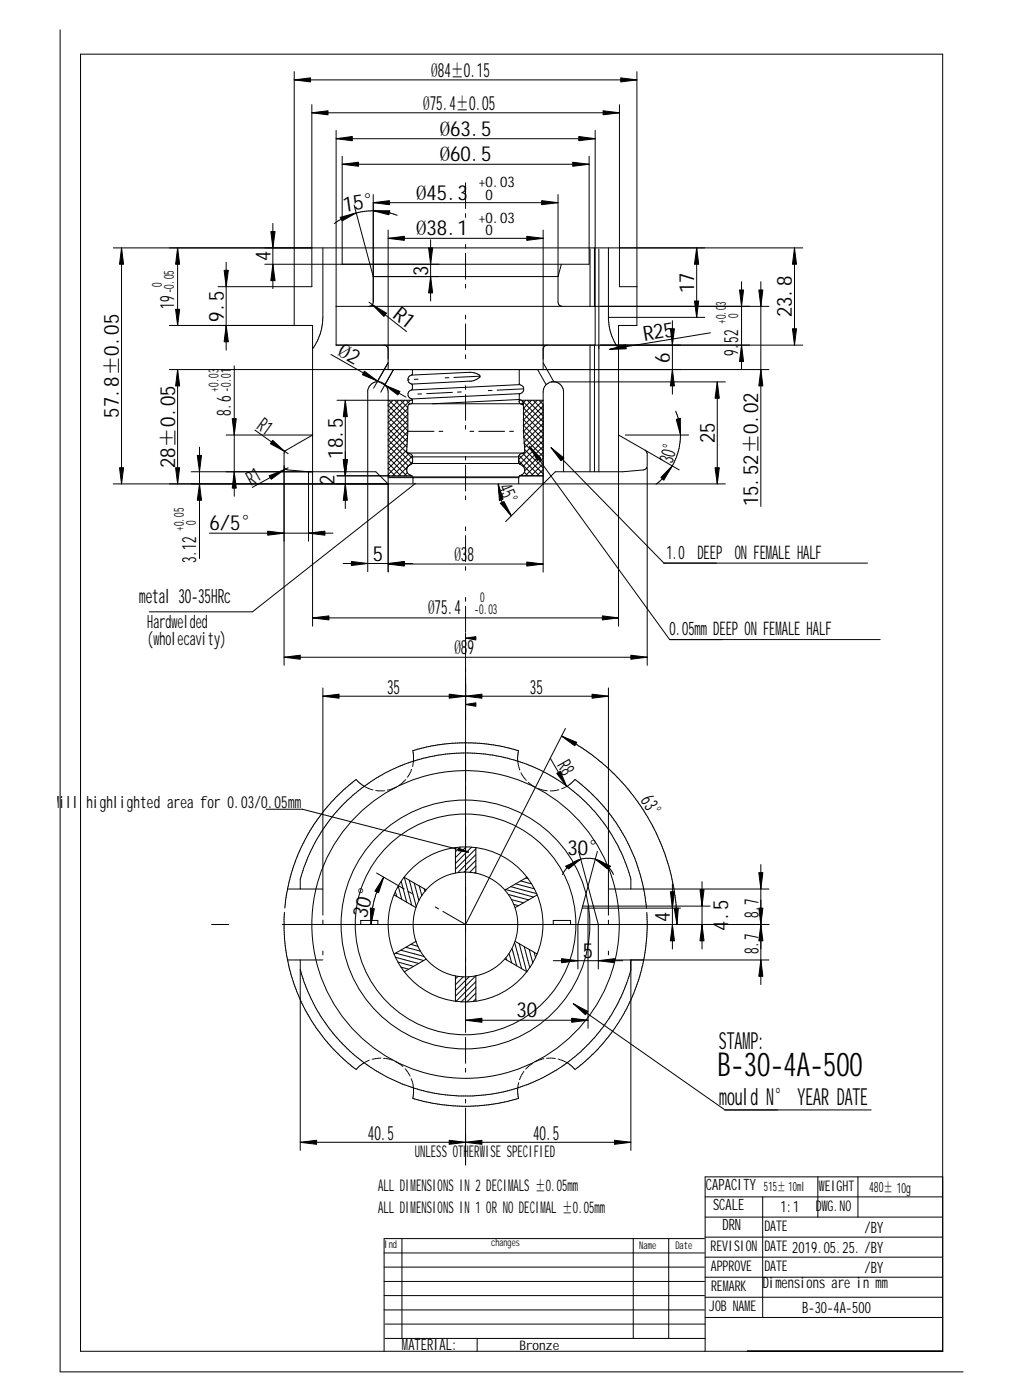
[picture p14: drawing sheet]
<svg xmlns="http://www.w3.org/2000/svg" width="235mm" height="322mm" viewBox="0 0 235 322" stroke-linecap="round" stroke-linejoin="round" font-family="sans-serif">
<defs><g id="words">
<text font-size="7.6" x="165.2" y="247.8">B-30-4A-500</text>
<g font-size="5.4">
<text x="165.5" y="241.6">STAMP:</text>
<text x="165.6" y="254.4">mould N° YEAR DATE</text>
</g>
<g font-size="4.8">
<text x="101.3" y="31.3">Ø63.5</text>
<text x="101.3" y="37.2">Ø60.5</text>
<text x="95.8" y="46">Ø45.3</text>
<text x="79.2" y="48.7" transform="rotate(-8 79.2 48.7)">15°</text>
<text x="95.8" y="54.2">Ø38.1</text>
<text x="62.3" y="60.2" transform="rotate(-90 62.3 60.2)">4</text>
<text x="98.6" y="63.5" transform="rotate(-90 98.6 63.5)">3</text>
<text x="159.8" y="67.5" transform="rotate(-90 159.8 67.5)">17</text>
<text x="51.5" y="74.1" transform="rotate(-90 51.5 74.1)">9.5</text>
<text x="90.2" y="72.9" transform="rotate(38 90.2 72.9)">R1</text>
<text x="182.3" y="73.1" transform="rotate(-90 182.3 73.1)">23.8</text>
<text x="77.5" y="81.7" transform="rotate(30 77.5 81.7)">Ø2</text>
<text x="154.2" y="83.5" transform="rotate(-90 154.2 83.5)">6</text>
<text x="27.4" y="96.2" transform="rotate(-90 27.4 96.2)">57.8±0.05</text>
<text x="40.3" y="107.9" transform="rotate(-90 40.3 107.9)">28±0.05</text>
<text x="78.9" y="105.6" transform="rotate(-90 78.9 105.6)">18.5</text>
<text x="164.5" y="102.1" transform="rotate(-90 164.5 102.1)">25</text>
<text x="77" y="111.7" transform="rotate(-90 77 111.7)">2</text>
<text x="174.6" y="116.6" transform="rotate(-90 174.6 116.6)">15.52±0.02</text>
<text x="48.2" y="122.1">6/5°</text>
<text x="85.8" y="129.1">5</text>
<text x="130.6" y="197">30°</text>
<text x="84.4" y="211.7" transform="rotate(-75 84.4 211.7)">30°</text>
<text x="154.2" y="212.2" transform="rotate(-90 154.2 212.2)">4</text>
<text x="167.7" y="214.4" transform="rotate(-90 167.7 214.4)">4</text>
<text x="167.7" y="212" transform="rotate(-90 167.7 212)">.5</text>
<text x="134.2" y="220.6">5</text>
<text x="118.9" y="234.3">30</text>
</g>
<text font-size="4.7" x="148.4" y="78.6" transform="rotate(-9 148.4 78.6)">R25</text>
<g font-size="4.5">
<text x="99.3" y="17.8">Ø84±0.15</text>
<text x="97.5" y="25.3">Ø75.4±0.05</text>
<text x="40.1" y="71.1" transform="rotate(-90 40.1 71.1)">19</text>
<text x="170" y="82" transform="rotate(-90 170 82)">9.</text>
<text x="170" y="78.9" transform="rotate(-90 170 78.9)">52</text>
<text x="53.2" y="95.7" transform="rotate(-90 53.2 95.7)">8.6</text>
<text x="58.9" y="98.6" transform="rotate(36 58.9 98.6)">R1</text>
<text x="154.8" y="107" transform="rotate(-75 154.8 107)">30°</text>
<text x="57.8" y="111.8" transform="rotate(-29 57.8 111.8)">R1</text>
<text x="114.7" y="112.1" transform="rotate(68 114.7 112.1)">45°</text>
<text x="45.1" y="129.6" transform="rotate(-90 45.1 129.6)">3.12</text>
<text x="104.6" y="129.3">Ø38</text>
<text x="32" y="138.9">metal 30-35HRc</text>
<text x="98.6" y="141.5">Ø75.4</text>
<text x="104.6" y="150.7">Ø89</text>
<text x="89.1" y="159.8">35</text>
<text x="122" y="159.8">35</text>
<text x="128.2" y="176.2" transform="rotate(60 128.2 176.2)">R8</text>
<text x="147.4" y="184.3" transform="rotate(59 147.4 184.3)">63°</text>
<text x="174.7" y="211.4" transform="rotate(-90 174.7 211.4)">8.7</text>
<text x="174.7" y="219.6" transform="rotate(-90 174.7 219.6)">8.7</text>
<text x="84.7" y="262.5">40.5</text>
<text x="122.7" y="262.5">40.5</text>
</g>
<g font-size="4.3">
<text x="153.4" y="128.7">1.0 DEEP ON FEMALE HALF</text>
<text x="154.2" y="146.2">0.05mmDEEP ON FEMALE HALF</text>
</g>
<g font-size="4.2">
<text x="33.9" y="144.7">Hardwelded</text>
<text x="33.9" y="148.5">(wholecavity)</text>
</g>
<g font-size="3.9">
<text x="12.1" y="186.1">Mill</text>
<text x="19.9" y="186.1">highlighted area for 0.03/0.05mm</text>
</g>
<g font-size="3.7">
<text x="95.5" y="266.5">UNLESS OTH</text>
<text x="107.9" y="266.5">ERWISE SPECIFIED</text>
<text x="87.1" y="274.3">ALL DIMENSIONS IN 2 DECIMALS ±0.05mm</text>
<text x="87.1" y="279.5">ALL DIMENSIONS IN 1 OR NO DECIMAL ±0.05mm</text>
</g>
<g font-size="3.6">
<text x="162.5" y="274.1">CAPACITY</text>
<text x="164.2" y="278.7">SCALE</text>
<text x="179.7" y="279.2">1:1</text>
<text x="166.3" y="283.3">DRN</text>
<text x="199.1" y="284">/BY</text>
<text x="199.1" y="293.2">/BY</text>
<text x="175.6" y="296.7">Dimensions are in mm</text>
<text x="184.7" y="302.4">B-30-4A-500</text>
<text x="92.5" y="311">MATERIAL:</text>
</g>
<g font-size="3.4">
<text x="110.2" y="43.1">+0.03</text>
<text x="111.8" y="46">0</text>
<text x="110.2" y="51.3">+0.03</text>
<text x="111.8" y="54.2">0</text>
<text x="188.6" y="274.2">WEIGHT</text>
<text x="187.8" y="278.9">DWG.NO</text>
<text x="176" y="283.5">DATE</text>
<text x="163.6" y="288.2">REVISION</text>
<text x="163.7" y="292.8">APPROVE</text>
<text x="176" y="288.1">DATE 2019.05.25. /BY</text>
<text x="176" y="292.8">DATE</text>
<text x="163.7" y="297.4">REMARK</text>
<text x="163.3" y="302">JOB NAME</text>
</g>
<text font-size="3.3" x="200.1" y="274.6">480± 10g</text>
<g font-size="3.2">
<text x="37.3" y="66.2" transform="rotate(-90 37.3 66.2)">0</text>
<text x="40" y="67.5" transform="rotate(-90 40 67.5)">-0.05</text>
<text x="167.1" y="70.4" transform="rotate(-90 167.1 70.4)">3</text>
<text x="167.1" y="74.6" transform="rotate(-90 167.1 74.6)">+0.0</text>
<text x="169.9" y="73.3" transform="rotate(-90 169.9 73.3)">0</text>
<text x="50.3" y="90.2" transform="rotate(-90 50.3 90.2)">+0.03</text>
<text x="53.1" y="90.2" transform="rotate(-90 53.1 90.2)">-0.01</text>
<text x="42.3" y="122.2" transform="rotate(-90 42.3 122.2)">+0.05</text>
<text x="45.1" y="121" transform="rotate(-90 45.1 121)">0</text>
<text x="109.3" y="141.4">-0.03</text>
<text x="110.5" y="138.6">0</text>
</g>
<g font-size="3">
<text x="175.9" y="274.3">515± 10ml</text>
<text x="119.6" y="310.9">Bronze</text>
</g>
<g font-size="2.5">
<text x="88.5" y="287.4">Ind</text>
<text x="147.2" y="287.7">Name</text>
<text x="155.5" y="287.7">Date</text>
</g>
<text font-size="2.4" x="113.1" y="287">changes</text>
</g></defs>
<g fill="none" stroke="#000" stroke-width=".23">
<path d="M13.8 6.9v309.1h207.9M18.5 12.5h198.5v298.7h-198.5zM67.7 18.4h78.9M67.7 16.5v58.5M146.6 16.5v58.5h-4.2v69.2M71.8 24.1v41.9h-21.6M71.8 26h70.8M77.4 30v49.5h107.4M77.4 31.9h59.6M78.8 36v24.9M78.8 37.8h56.8M135.6 36v24.9h-74.6"/>
<path d="M137 30v49.5M142.6 24.1v41.9h4M26.1 57.1h158.7M28 57.1v54.3M40.9 57.1v17.9M62.8 51.5v15M74.3 57.1v16a12.9 12.9 0 0 1-2.3 7.2M81.5 47.2l4.4 16.5h42.6l.7-2.8M85.9 44.8v24.8a1.01 1.01 0 0 1-.9 1M85.9 46.7h42.6M89.4 53v32.1M89.4 54.9h35.7"/>
<path d="M91.4 49.6a13.9 13.9 0 0 0-6.2-1l-1.7 .2a14.3 14.3 0 0 0-6.5 2.7M99.1 55.2v14.1M125.1 53v32.1M128.5 44.8v24.8a.94 .94 0 0 0 .9 1M135.8 57.3v13.3M136.9 57.1v13.5M137.9 57.3v51.4M140.1 57.1v16.8a12.4 12.4 0 0 0 2.3 6.4M160.4 57.1v16M182.9 57.1v22.4M39 75h33v69.2M52.1 60.4v20.2"/>
<path d="M77.4 70.6h99.6M85 69.6l8.6 6.8M88.4 79.5a1.02 1.02 0 0 1 1 .9M126 79.5a.94 .94 0 0 0-.9 .9M135.8 79.5v29.2M136.9 79.5v29.2M140.1 73.1h22.2M154.8 73.9v16.9M163.6 76.7l-23.2 3.8M170.7 64.9v20.2M175.2 64.9v51.8M39 85.1h138"/>
<path d="M40.9 85.1v26.3M53.9 84.3v30M58.7 99l7.6 5.5M76.2 81.6l17.3 9.9M77.6 92.2h17.4M79.5 92.2v24.9M89.4 83.6l-3.4 5.8M89.4 94.6l4.5 4.6M89.5 92.2l4.4 4.3M90.5 92.2l-1.1 1.1 4.5 4.6M90.6 85.1l-2.9 5.2M90.9 92.2l3 3"/>
<path d="M91.8 92.2l-2.4 2.5M92.2 92.2l1.7 1.7M93.2 92.2l-3.8 3.8 4.5 4.5M93.5 92.2l.9 .8M93.9 98.1l-4.5 4.5 4.7 4.7M93.9 96.8l-4.5 4.5 5.4 5.5M93.9 95.4l-4.5 4.6 5.6 5.6M93.9 94.1l-4.5 4.6 4.3 4.3M93.9 99.4l-4.5 4.6M94.5 92.2l-5.1 5.1 4.4 4.4M94.8 86.4l13.2-.6a2.93 2.93 0 0 1 2.5 .8 2.93 2.93 0 0 1-2.3 1.2l-13.4 .7M94.8 93h24.8"/>
<path d="M94.9 92.2l.1 .1M95 85.1l-.1 1.2a1.11 1.11 0 0 0-1 1.1 1.11 1.11 0 0 0 1 1.1v1.2a1.11 1.11 0 0 0-1 1.1 1.11 1.11 0 0 0 1 1.1v1l-.8 .3-.2 .4v5.7l-.3 4.6 .4 .5a.95 .95 0 0 1 1 .8M99.6 93l19.9-1a1.06 1.06 0 0 1 1 1.3M119.5 85.1l.1 3.4a1.14 1.14 0 0 1 1 1.1 1.14 1.14 0 0 1-1 1.1l-.1 2 .1 .2 .8 .3 .1 .4v5.7l.3 4.6-.1 .3-.7 .3-.5 .4M119.6 88.6l-24.8 1.2M119.6 90.7l-24.8 1.2M119.7 92.2l-.2 .2M120 92.2h5.1l-4.6 4.6M120.1 92.2l5 4.9M120.5 93h-.6M120.5 99.2l4.6 4.6M120.5 97.9l4.6 4.6"/>
<path d="M120.5 96.6l4.6 4.5M120.5 95.2l4.6 4.6M120.5 93.9l4.6 4.6M121.1 92.2l-1 .9M121.4 92.2l3.7 3.6M122.4 92.2l-1.9 1.9M122.8 92.2l2.3 2.3M123.7 92.2l-3.2 3.2M123.8 85.1l1.9 3.5M124.1 92.2l1 1M125.1 83.6l2.4 4.3M125.1 97.5l-4.5 4.4"/>
<path d="M125.1 96.2l-4.5 4.5 4.5 4.4M125.1 94.9l-4.6 4.5M125.1 93.5l-4.6 4.6M125.1 98.8l-4.4 4.4M127 88h40M127 88a2.35 2.35 0 0 0-1.9 2.3v41.5M127 88a2.35 2.35 0 0 1 2.8 2.3v18.4M155.6 94.7a14.7 14.7 0 0 1 .1 10.6l-.8 1.8a13.9 13.9 0 0 1-3.9 4.4M165.1 88v23.4M26.1 111.4h140.9M44 108.7h42.5l2.9 2.7M45.9 103v25.6"/>
<path d="M52.1 100.2h19.9l-6.1 3.5-.5 .8v48.7M65.4 107.3a.95 .95 0 0 0 .9 .9l4.7 .5v16M66.3 107.7l-8.2 4.6M77.6 109.6h17.2M89.4 104l4.2 4.2M89.4 107.9l1.6 1.7M89.4 109.8h30.1M89.4 110h30M93.6 108.2a1.16 1.16 0 0 0 1 1.3M93.6 103.7l-4.2 4.3M93.7 102.3l-4.3 4.3 2.9 3M93.8 108.9l-.8 .7"/>
<path d="M93.8 104.3h26.8M93.8 100.8l-4.4 4.5 4.2 4.3M94.2 104.4l-4.8 4.9 .3 .3M94.4 109.6l.1-.1 .3 .1M94.8 109.6l.3 .6v1.2M94.9 106.8h24.6M95 105l-4.6 4.6M95 105.2h24.4M95 105.2v1.3l-.3 .4a1.39 1.39 0 0 0-1.1 1.3M95 106.3l-3.3 3.3M95.7 111.3l-37.6 29.6h-23.7M114.7 111.4a10.6 10.6 0 0 0 3 7.4"/>
<path d="M119.4 105.2v1.3l.3 .4a1.39 1.39 0 0 1 1.1 1.5 1.39 1.39 0 0 1-1.3 1.3l-.1 1.7M119.4 106.1l3.5 3.5M119.5 104.9l-.1 .3M119.5 104.9l4.7 4.7M119.7 109.5l-.1 .1M119.7 109.6h5.4M120 109.4l.2 .2M120.4 104.4l4.7 4.7M120.6 102.1l4.5 4.4M120.7 108.7l.8 .9M120.7 103.5l4.4 4.3M121.9 102.8l32.3 44.5h48.4"/>
<path d="M125.1 100.1l-5.7 5.7M125.1 101.5l-5.5 5.4M125.1 102.8l-4.7 4.6M125.1 104.2l-4.3 4.2M125.1 105.5l-4.2 4.1M125.1 106.8l-2.8 2.8M125.1 108.1l-1.5 1.5M125.1 109.5l-.2 .1M126.9 103.1l26 26.6h46.8M142.4 100.2l6.1 3.5M144 100.2h14.5M148.5 103.7l.5 .8v2.7"/>
<path d="M148.5 103.7l7.9 4.5M149 107.3a.95 .95 0 0 1-.8 .9l-4.8 .5h-15.6l-11.4 11.4M149 107.7v45.5M48.2 122.8h28.5M79 129.8h16M84.7 131.6v-41.7a2.37 2.37 0 0 1 2.5-2 2.37 2.37 0 0 1 2.2 2.4v41.5M89.4 129.9h35.7M65.4 151.4h83.6M72 142.3h70.4M74.3 158.4v46.4M107.2 145.8v91M140.1 158.4v46.4"/>
<path d="M74.3 160.3h65.8M95.2 175.3l-.2-2.4a44.5 44.5 0 0 1 10.7-1.8h3l3.7 .3 3.3 .5 3.7 1-.2 2.4M126.7 174.7l3.8 6.4M129.3 169.5l4 2.3a48 48 0 0 1 12.3 11.2l2 2.7 2.6 4.3 2.1 4.5 1.1 3.2a47.8 47.8 0 0 1 2.5 15.2M61.3 186.4h8.3l38.3 9.8M83.9 181.1l-1.9-1.6a43.2 43.2 0 0 0-7.2 7l-2.5 3.4-1.3 2.2-1.6 3-1.2 2.6a40.8 40.8 0 0 0-2.3 8.5l-.3 3M104.9 195.2v5.9M106 195.1l-1.1 1.1M107.3 195.1l-2.4 2.4M108.6 195.1l-3.7 3.8M109.6 195.2v5.9M109.6 195.5l-4.7 4.7"/>
<path d="M109.6 196.8l-4.2 4.2M109.6 198.1l-2.8 2.8M109.6 199.5l-1.4 1.4M130.6 181.1l1.8-1.6 2.9 2.4 3.3 3.3 3.3 4.4 1.9 3.2 2.4 4.9 .7 2a42.3 42.3 0 0 1 1.9 9.5M133.2 196.1l4.6 16.8v10.3M137.5 196.1l-3.3 12.6M175.2 199.1v27.7M65.5 210.1v5.9l.5 3.8 .6 3.3a44.3 44.3 0 0 0 6.1 13.5l4 4.9 3.3 3.3 2 1.5 1.9-1.5M66.2 204.8h2.9a10.3 10.3 0 0 1 .8-4.8l1.8-4.3 2.2-4 2.1-2.9 2.3-2.8 3-2.9 4.5-3.4 3.1-1.8 3.3-1.5a41.8 41.8 0 0 1 12.4-2.9 35.4 35.4 0 0 1 8.2 .3 38.4 38.4 0 0 1 9.9 2.8l2.8 1.3 3.1 1.8 4.5 3.4 4 4 3.1 4.1a39.3 39.3 0 0 1 5 11.3v2.3h31.8M83.1 212.9v-.9h3.9v.9M86.7 201.1l5 2.9M88.3 202a21.1 21.1 0 0 0-2.9 10.9"/>
<path d="M90.7 206.1l5.1 2.9M91 205.3l.4 1.2M91.1 219.5l6.4 1.7M91.7 204.1l.8 3M92.3 218.8l5.3 1.5M92.4 203l1.2 4.8M93.4 218.2l3.4 .9M94.2 202.7l1.6 6.1M94.6 217.5l1.6 .5M95.4 203.4l1 4M95.7 216.9h.1M95.8 216.8l-5.1 2.9"/>
<path d="M96.5 204l.6 2.3M97.7 204.7l.1 .6M98.1 205l-5.1-3 1.8 6.5M109.6 200.8l-.3 .2M116.4 204.9l6.5 1.7M117.1 206l4.6 1.2M117.2 219.7l.6 2.1M117.6 204.2l6 1.6M117.8 207.2l2.8 .7M117.9 218.5l1.1 3.9M118.4 208.3l1 .3M118.5 217.2l1.6 5.9"/>
<path d="M118.6 216.8l5.1 2.9M118.7 203.6l4.4 1.1M119.5 217.3l1.7 6.5M119.9 202.9l2.5 .7M120.7 218l1.3 4.9M121 202.2l.6 .2M121.4 202l-5.1 3M121.8 218.7l.9 3.1M123 219.4l.3 1.2M123.7 206.1l-5.1 2.9M127.4 212.9v-.9h4v.9M129.5 201.4a6.5 6.5 0 0 1 5.9-3.7 6.5 6.5 0 0 1 5.9 3.7"/>
<path d="M134 209.2h22.7M134.2 208.7h29.3M134.2 208.7l-1.1 4.2v10.3M135.4 212.9v23.9M148.9 210.1v5.5l-.3 3-.6 3.7a42 42 0 0 1-6.5 14.6l-3.7 4.6-2.5 2.4-2.9 2.4-1.8-1.5M153 212.9h24M154.8 203.5v15.1M161.6 203.1v15.5M66.2 221.1h2.9v43.9M69.1 223.4l1.3 3.9 2.2 4.7 3.1 4.7 2.6 3.1 3.4 3.3 4.5 3.3 3.2 1.8 3.2 1.5 2 .6a32.3 32.3 0 0 0 7.5 1.8 39.3 39.3 0 0 0 14.8-.9l4.9-1.5 3.3-1.5 3.1-1.8 2.5-1.7a42.2 42.2 0 0 0 8-8l1.5-2.1a38.9 38.9 0 0 0 5-11.2M91 220.5l5.4 1.4M91.6 221.6l3.6 1"/>
<path d="M92.3 222.7l1.8 .5M98.1 220.9l-5.1 2.9M104.9 229.4l4.7-4.6v5.9M104.9 224.8v5.9M105.4 224.9l-.5 .6M106.6 225l-1.7 1.8M107.2 235h28.2M108 225l-3.1 3.1M109.6 226.1l-4.6 4.6M109.6 227.4l-3.4 3.4M109.6 228.8l-2.1 2M109.6 230.1l-.7 .6"/>
<path d="M116.3 220.9l5.1 2.9M116.5 220.6l.2 .5M127.4 221.3h16M132 231.2l34.9 24.4h33.7M177 221.1h-31.8v43.9M95.2 250.6l-.2 2.4a41.1 41.1 0 0 0 11.2 1.8l3.7-.1 2.9-.3 4.2-.8 2.4-.6-.2-2.4M69.1 263.1h76.1M107.2 261.2v7.1M162.3 275.7h54.7M175.6 275.7v27.7M188.3 271v9.3M197.5 271v9.3"/>
<path d="M217 271h-54.7v40.2M88.4 288.6h73.8M88.4 291.8h73.8M88.4 295.1h73.8M88.4 298.4h73.8M92.5 285.3v23M145.8 285.3v23M154 285.3v23M162.2 285.3h-73.8v25.9M162.3 284.9h54.7M162.3 298.8h54.7M162.3 294.2h54.7"/>
<path d="M162.3 289.5h54.7M162.3 280.3h54.7M88.4 301.7h73.8M88.6 305h73.7M88.6 308.3h73.7M109.9 308.3v2.9M162.3 303.4h54.7M172 311.2h45h-45"/>
<circle cx="107.1" cy="212.9" r="28.7"/>
<circle cx="107.2" cy="212.9" r="12.1"/>
<circle cx="107.2" cy="212.9" r="35.4"/>
<circle cx="107.2" cy="212.9" r="25.4"/>
<circle cx="107.2" cy="212.9" r="17.8"/>
</g>
<g fill="#000" stroke="#000" stroke-width=".23">
<path d="M67.7 18.4l3.8-.5v1z" fill-rule="evenodd"/>
<path d="M142.9 17.9l3.7 .5-3.7 .5z" fill-rule="evenodd"/>
<path d="M71.8 26l3.7-.5v.9z" fill-rule="evenodd"/>
<path d="M77.4 31.9l3.7-.5v1z" fill-rule="evenodd"/>
<path d="M78.8 37.8l3.7-.4v.9z" fill-rule="evenodd"/>
<path d="M131.9 37.4l3.7 .4-3.7 .5z" fill-rule="evenodd"/>
<path d="M133.3 31.4l3.7 .5-3.7 .5z" fill-rule="evenodd"/>
<path d="M138.9 25.5l3.7 .5-3.7 .4z" fill-rule="evenodd"/>
<path d="M62.4 53.3h.9l-.5 3.8z" fill-rule="evenodd"/>
<path d="M78.3 50.1l3.7-1-3.2 1.8z" fill-rule="evenodd"/>
<path d="M85.9 46.7l3.8-.5v.9z" fill-rule="evenodd"/>
<path d="M85.9 48.5h3.8l-.2 1z" fill-rule="evenodd"/>
<path d="M89.4 54.9l3.7-.5v1z" fill-rule="evenodd"/>
<path d="M98.7 57.1h.9l-.5 3.8z" fill-rule="evenodd"/>
<path d="M121.3 54.4l3.8 .5-3.8 .5z" fill-rule="evenodd"/>
<path d="M124.7 46.2l3.8 .5-3.8 .4z" fill-rule="evenodd"/>
<path d="M28 57.1l.4 3.8h-.9z" fill-rule="evenodd"/>
<path d="M40.9 57.1l.5 3.8h-1z" fill-rule="evenodd"/>
<path d="M40.4 71.2h1l-.5 3.8z" fill-rule="evenodd"/>
<path d="M52.1 75l.5 3.7h-1z" fill-rule="evenodd"/>
<path d="M51.6 62.3h1l-.5 3.7z" fill-rule="evenodd"/>
<path d="M62.8 60.9l.5 3.7h-.9z" fill-rule="evenodd"/>
<path d="M85.7 70.2l3.3 1.9-.6 .8z" fill-rule="evenodd"/>
<path d="M99.1 63.7l.5 3.8h-.9z" fill-rule="evenodd"/>
<path d="M154.3 75.7h1l-.5 3.8z" fill-rule="evenodd"/>
<path d="M160.4 57.1l.5 3.8h-1z" fill-rule="evenodd"/>
<path d="M159.9 69.3h1l-.5 3.8z" fill-rule="evenodd"/>
<path d="M170.3 66.8h.9l-.5 3.8z" fill-rule="evenodd"/>
<path d="M174.7 66.8h.9l-.4 3.8z" fill-rule="evenodd"/>
<path d="M182.5 75.7h.9l-.5 3.8z" fill-rule="evenodd"/>
<path d="M182.9 57.1l.5 3.8h-.9z" fill-rule="evenodd"/>
<path d="M40.9 85.1l.5 3.8h-1z" fill-rule="evenodd"/>
<path d="M53.5 96.4h.9l-.5 3.8z" fill-rule="evenodd"/>
<path d="M79.5 92.2l.5 3.8h-1z" fill-rule="evenodd"/>
<path d="M83.9 85.5l3.1 2.3-3.6-1.5z" fill-rule="evenodd"/>
<path d="M88.6 88.7l3.5 1.5-.5 .8z" fill-rule="evenodd"/>
<path d="M140.4 80.5l3.6-1.1 .2 .9z" fill-rule="evenodd"/>
<path d="M154.8 85.1l.5 3.8h-1z" fill-rule="evenodd"/>
<path d="M155.7 96.6l.9-.3 .1 3.9z" fill-rule="evenodd"/>
<path d="M165.1 88l.5 3.7h-1z" fill-rule="evenodd"/>
<path d="M170.7 79.5l.5 3.8h-.9z" fill-rule="evenodd"/>
<path d="M175.2 85.1l.4 3.8h-.9z" fill-rule="evenodd"/>
<path d="M27.5 107.7h.9l-.4 3.7z" fill-rule="evenodd"/>
<path d="M40.4 107.7h1l-.5 3.7z" fill-rule="evenodd"/>
<path d="M45.4 104.9h1l-.5 3.8z" fill-rule="evenodd"/>
<path d="M45.9 111.4l.5 3.8h-1z" fill-rule="evenodd"/>
<path d="M53.9 108.7l.5 3.7h-.9z" fill-rule="evenodd"/>
<path d="M62.8 101.4l2.8 2.6-3.4-1.8z" fill-rule="evenodd"/>
<path d="M62 109.6l3.5-1.5-3.1 2.3z" fill-rule="evenodd"/>
<path d="M79 105.8h1l-.5 3.8z" fill-rule="evenodd"/>
<path d="M79.5 111.4l.5 3.8h-1z" fill-rule="evenodd"/>
<path d="M79 105.8h1l-.5 3.8z" fill-rule="evenodd"/>
<path d="M114.7 111.4l1.1 3.6-.8 .3z" fill-rule="evenodd"/>
<path d="M115.2 115.9l.8-.4 1.7 3.3z" fill-rule="evenodd"/>
<path d="M121.9 102.8l2.6 2.7-.8 .6z" fill-rule="evenodd"/>
<path d="M126.9 103.1l2.9 2.4-.6 .6z" fill-rule="evenodd"/>
<path d="M154.8 107.3l-2 3.3-.7-.6z" fill-rule="evenodd"/>
<path d="M164.6 107.7h1l-.5 3.7z" fill-rule="evenodd"/>
<path d="M61.6 122.3l3.8 .5-3.8 .5z" fill-rule="evenodd"/>
<path d="M71 122.8l3.8-.5v1z" fill-rule="evenodd"/>
<path d="M80.9 129.3l3.8 .5-3.8 .4z" fill-rule="evenodd"/>
<path d="M89.4 129.9l3.7-.5v1z" fill-rule="evenodd"/>
<path d="M89.4 129.8l3.7-.5v.9z" fill-rule="evenodd"/>
<path d="M121.3 129.4l3.8 .5-3.8 .5z" fill-rule="evenodd"/>
<path d="M65.4 151.4l3.7-.5v.9z" fill-rule="evenodd"/>
<path d="M72 142.3l3.7-.5v1z" fill-rule="evenodd"/>
<path d="M107.2 147l2.4-.4v.8z" fill-rule="evenodd"/>
<path d="M138.7 141.8l3.7 .5-3.7 .5z" fill-rule="evenodd"/>
<path d="M145.2 150.9l3.8 .5-3.8 .4z" fill-rule="evenodd"/>
<path d="M74.3 160.3l3.8-.4v.9z" fill-rule="evenodd"/>
<path d="M103.4 159.9l3.8 .4-3.8 .5z" fill-rule="evenodd"/>
<path d="M107.2 162.2l2.4-.3v.8z" fill-rule="evenodd"/>
<path d="M107.2 160.3l3.8-.4v.9z" fill-rule="evenodd"/>
<path d="M128.2 178.1l.8-.4 1.5 3.4z" fill-rule="evenodd"/>
<path d="M129.3 169.5l3.5 1.5-.5 .8z" fill-rule="evenodd"/>
<path d="M136.3 159.9l3.8 .4-3.8 .5z" fill-rule="evenodd"/>
<path d="M105.7 195.4l2.2 .8-2.4-.3z" fill-rule="evenodd"/>
<path d="M130.2 199.5l3.5-1.6-2.8 2.2z" fill-rule="evenodd"/>
<path d="M137.1 197.9l3.5 1.6-.7 .6z" fill-rule="evenodd"/>
<path d="M85.3 209.1l.9 .2-.8 3.6z" fill-rule="evenodd"/>
<path d="M88.3 202l-1.1 3.6-.9-.3z" fill-rule="evenodd"/>
<path d="M154.8 212.9l.5 3.8h-1z" fill-rule="evenodd"/>
<path d="M154.3 205.4h1l-.5 3.8z" fill-rule="evenodd"/>
<path d="M155.2 209.2h1l-.3 3.7z" fill-rule="evenodd"/>
<path d="M161.2 204.9h.9l-.5 3.8z" fill-rule="evenodd"/>
<path d="M161.6 212.9l.5 3.8h-.9z" fill-rule="evenodd"/>
<path d="M174.7 201h.9l-.4 3.8z" fill-rule="evenodd"/>
<path d="M175.2 212.9l.4 3.8h-.9z" fill-rule="evenodd"/>
<path d="M174.7 209.2h.9l-.4 3.7z" fill-rule="evenodd"/>
<path d="M107.2 235l3.8-.5v.9z" fill-rule="evenodd"/>
<path d="M129.3 220.8l3.8 .5-3.8 .4z" fill-rule="evenodd"/>
<path d="M131.6 234.5l3.8 .5-3.8 .4z" fill-rule="evenodd"/>
<path d="M132 231.2l3.3 1.7-.5 .8z" fill-rule="evenodd"/>
<path d="M137.8 221.3l3.7-.5v.9z" fill-rule="evenodd"/>
<path d="M175.2 221.1l.4 3.8h-.9z" fill-rule="evenodd"/>
<path d="M69.1 263.1l3.8-.5v1z" fill-rule="evenodd"/>
<path d="M103.4 262.6l3.8 .5-3.8 .5z" fill-rule="evenodd"/>
<path d="M107.2 263.1l3.8-.5v1z" fill-rule="evenodd"/>
<path d="M141.5 262.6l3.7 .5-3.7 .5z" fill-rule="evenodd"/>
</g>
<path d="M107.2 212.9l23-45.2M168.5 212.9h-120.6" fill="none" stroke="#000" stroke-width=".23" stroke-dasharray="103.6 12.2 4.1 12.2" stroke-linecap="butt"/>
<g fill="none" stroke="#000" stroke-width=".23" stroke-dasharray="6.1 1 1" stroke-linecap="butt">
<path d="M107.2 42v115.6M93.9 99.3h26.6M110.5 86.6l-16.6 .8M120.5 89.6l-26.6 1.3M107.2 157.6v110.7M93.1 179.8l.3-.3M93.7 179.1l.2-.3M93.9 178.8l.2-.3M94.1 178.5l.3-.4M94.4 178.1l.2-.4M94.6 177.7l.1-.3M94.7 177.4l.1-.3"/>
<path d="M95 176.6l.1-.5M95.1 176.1v-.4M95.1 175.7l.1-.4M119.2 175.3l.1 .4M119.3 175.7v.4M119.3 176.1l.1 .5M119.4 176.6l.1 .3M119.5 176.9l.2 .5M119.9 177.9l.1 .2M120 178.1l.2 .4M120.2 178.5l.3 .3M120.5 178.8l.2 .4"/>
<path d="M120.7 179.2l.3 .3M121 179.5l.2 .3M83.9 181.1l.3 .2M84.2 181.3l.4 .2M84.6 181.5l.4 .1M85 181.6l.4 .2M85.4 181.8l.4 .1M85.8 181.9h.1M86.4 182l.2 .1M86.6 182.1h.4M87 182.1h.5M87.5 182.1h.4"/>
<path d="M87.9 182.1h.4M88.3 182.1h.3M89.1 182l.4-.1M89.5 181.9l.5-.1M90 181.8l.3-.1M90.3 181.7l.4-.2M90.7 181.5l.4-.2M91.1 181.3l.2-.1M91.7 181l.2-.1M91.9 180.9l.3-.2M92.2 180.7l.3-.3M92.5 180.4l.3-.3"/>
<path d="M92.8 180.1l.3-.3M121.6 180.2l.3 .2M121.9 180.4l.3 .3M122.2 180.7l.4 .2M122.6 180.9l.3 .2M122.9 181.1l.4 .2M123.3 181.3l.1 .1M123.9 181.6l.1 .1M124 181.7l.5 .1M124.5 181.8l.3 .1M124.8 181.9l.5 .1M125.3 182l.4 .1"/>
<path d="M125.7 182.1h.4M126.6 182.1h.4M127 182.1h.4M127.4 182.1h.4M127.8 182.1l.4-.1M128.2 182l.4-.1M128.6 181.9l.1-.1M129.2 181.7l.2-.1M129.4 181.6l.4-.1M129.8 181.5l.4-.2M130.2 181.3l.4-.2M74.3 204.8h-5.2"/>
<path d="M74.3 204.8v16.3M107.2 212.9l-15.5-8.9M135.4 208.7v4.2M140.1 204.8v16.3M74.3 221.1h-5.2M84.2 244.5l-.3 .3M84.6 244.4l-.4 .1M85 244.2l-.4 .2M85.1 244.2h-.1M85.8 244h-.2M86.2 243.9l-.4 .1M86.6 243.8l-.4 .1"/>
<path d="M87 243.7l-.4 .1M87.5 243.7h-.5M87.8 243.7h-.3M88.7 243.8l-.4-.1M89.1 243.8h-.4M89.5 243.9l-.4-.1M90 244l-.5-.1M90.3 244.2l-.3-.2M90.4 244.2h-.1M91.1 244.5l-.2-.1M91.5 244.7l-.4-.2M91.9 245l-.4-.3"/>
<path d="M92.2 245.2l-.3-.2M92.5 245.4l-.3-.2M92.8 245.7l-.3-.3M93.4 246.3l-.2-.2M93.7 246.7l-.3-.4M93.9 247l-.2-.3M94.1 247.4l-.2-.4M94.4 247.7l-.3-.3M94.4 247.9v-.2M94.7 248.5v-.1M94.9 248.9l-.2-.4M95 249.3l-.1-.4"/>
<path d="M95.1 249.7l-.1-.4M95.1 250.1v-.4M95.2 250.6l-.1-.5M119.3 250.1l-.1 .5M119.3 249.7v.4M119.4 249.2v.1M119.4 249.3l-.1 .4M119.7 248.5l-.1 .2M119.8 248.1l-.1 .4M120 247.7l-.2 .4M120.2 247.4l-.2 .3M120.5 247l-.3 .4"/>
<path d="M120.6 246.7l-.1 .3M121.2 246l-.2 .3M121.5 245.7l-.3 .3M121.9 245.4l-.4 .3M122.2 245.2l-.3 .2M122.6 245l-.4 .2M122.7 244.8l-.1 .2M123.3 244.5h-.2M123.7 244.3l-.4 .2M124 244.2l-.3 .1M124.5 244l-.5 .2M124.8 243.9l-.3 .1"/>
<path d="M125.3 243.8l-.5 .1M126.1 243.7h-.3M126.5 243.7h-.4M127 243.7h-.5M127.4 243.7h-.4M127.8 243.8l-.4-.1M127.9 243.8h-.1M128.6 244l-.2-.1M129 244.1l-.4-.1M129.4 244.2l-.4-.1M129.8 244.4l-.4-.2M130.2 244.5l-.4-.1"/>
<path d="M130.6 244.8l-.4-.3"/>
</g>
<path d="M140.1 204.8h5.1M140.1 221.1h5.1" fill="none" stroke="#000" stroke-width=".23" stroke-dasharray="51.8 12.2" stroke-linecap="butt"/>
<use href="#words"/>
</svg>
